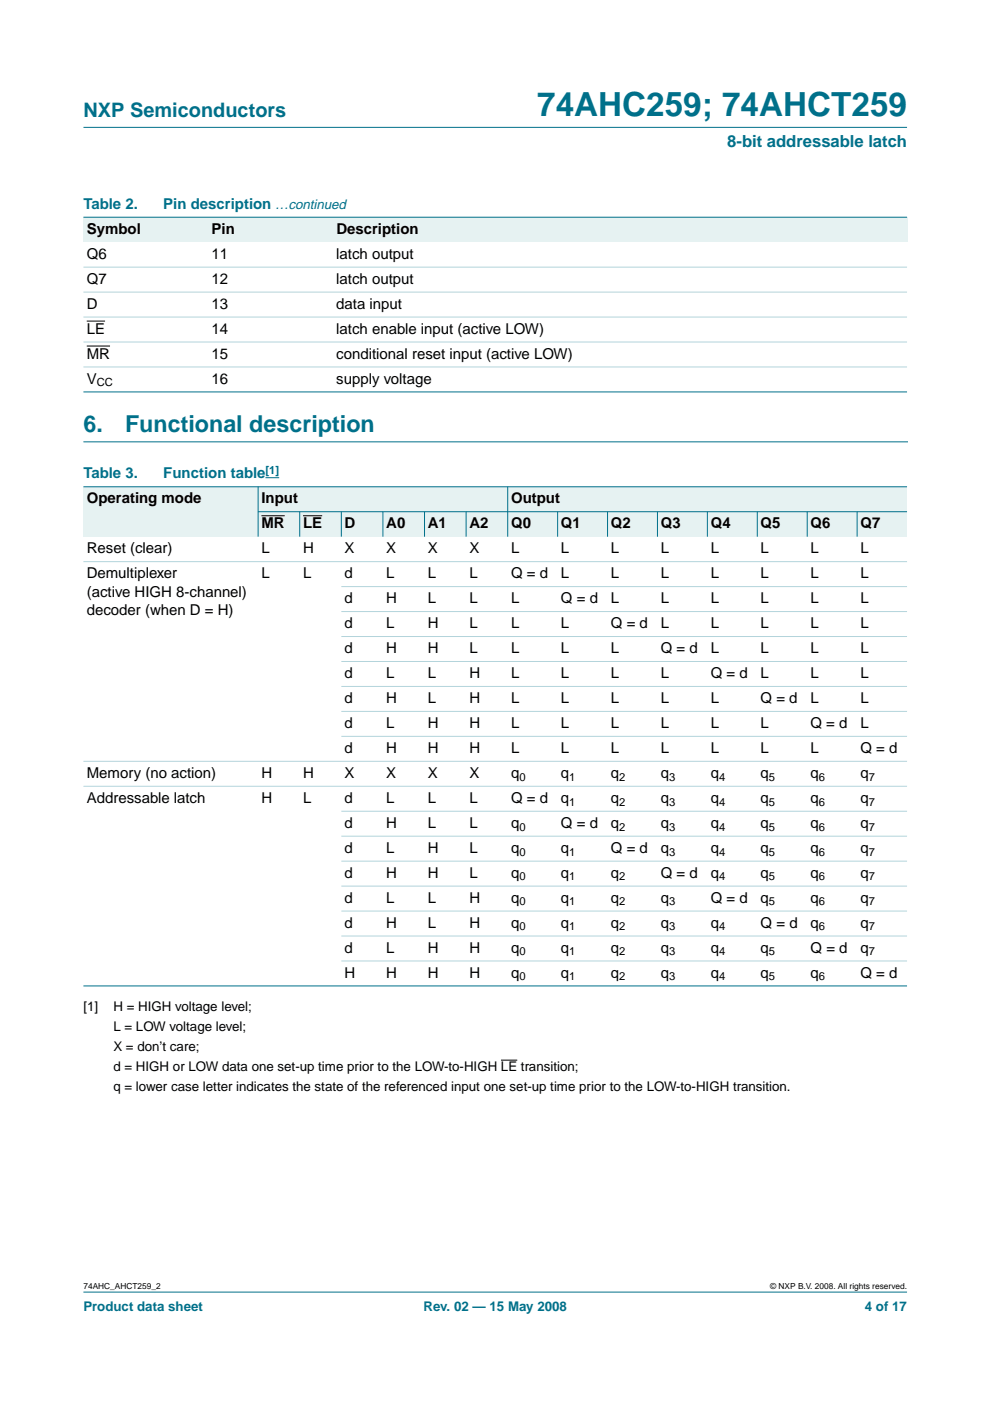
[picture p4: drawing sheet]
<svg xmlns="http://www.w3.org/2000/svg" width="210mm" height="297mm" viewBox="0 0 210 297" stroke-linecap="round" stroke-linejoin="round" font-family="sans-serif">
<defs><g id="words">
<text font-size="7.1" fill="#00708a" x="113.9" y="24.7">74AHC259; 74AHCT259</text>
<g font-size="4.9" fill="#00708a">
<text x="17.7" y="91.7">6.</text>
<text x="26.5" y="91.7">Functional description</text>
</g>
<text font-size="4.2" fill="#00708a" x="17.7" y="24.9">NXP Semiconductors</text>
<text font-size="3.5" fill="#00708a" x="154.2" y="31.1">8-bit addressable latch</text>
<g font-size="3.2" fill="#00708a">
<text x="17.7" y="44.3">Table 2.</text>
<text x="34.6" y="44.3">Pin description …continued</text>
<text x="17.7" y="101.4">Table 3.</text>
<text x="34.6" y="101.4">Function table</text>
</g>
<g font-size="3.2">
<text x="18.4" y="49.6">Symbol</text>
<text x="44.9" y="49.6">Pin</text>
<text x="71.3" y="49.6">Description</text>
<text x="18.4" y="54.9">Q6</text>
<text x="44.9" y="54.9">11</text>
<text x="71.3" y="54.9">latch output</text>
<text x="18.4" y="60.2">Q7</text>
<text x="18.4" y="65.5">D</text>
<text x="44.9" y="60.2">12</text>
<text x="44.9" y="65.5">13</text>
<text x="71.3" y="60.2">latch output</text>
<text x="71.3" y="65.5">data input</text>
<text x="18.4" y="70.7">LE</text>
<text x="44.9" y="70.7">14</text>
<text x="71.3" y="70.7">latch enable input (active LOW)</text>
<text x="18.4" y="76">MR</text>
<text x="44.9" y="76">15</text>
<text x="71.3" y="76">conditional reset input (active LOW)</text>
<text x="18.4" y="81.3">V</text>
<text x="44.9" y="81.3">16</text>
<text x="71.3" y="81.3">supply voltage</text>
<text x="18.4" y="106.7">Operating mode</text>
<text x="55.4" y="106.7">Input</text>
<text x="108.4" y="106.7">Output</text>
<text x="55.4" y="112">MR</text>
<text x="64.3" y="112">LE</text>
<text x="73.1" y="112">D</text>
<text x="81.9" y="112">A0</text>
<text x="90.7" y="112">A1</text>
<text x="99.5" y="112">A2</text>
<text x="108.4" y="112">Q0</text>
<text x="118.9" y="112">Q1</text>
<text x="129.5" y="112">Q2</text>
<text x="140.1" y="112">Q3</text>
<text x="150.7" y="112">Q4</text>
<text x="161.3" y="112">Q5</text>
<text x="171.9" y="112">Q6</text>
<text x="182.4" y="112">Q7</text>
<text x="18.4" y="117.3">Reset (clear)</text>
<text x="55.4" y="117.3">L</text>
<text x="64.3" y="117.3">H</text>
<text x="73.1" y="117.3">X</text>
<text x="81.9" y="117.3">X</text>
<text x="90.7" y="117.3">X</text>
<text x="99.5" y="117.3">X</text>
<text x="108.4" y="117.3">L</text>
<text x="118.9" y="117.3">L</text>
<text x="129.5" y="117.3">L</text>
<text x="140.1" y="117.3">L</text>
<text x="150.7" y="117.3">L</text>
<text x="161.3" y="117.3">L</text>
<text x="171.8" y="117.3">L</text>
<text x="182.4" y="117.3">L</text>
<text x="18.4" y="122.6">Demultiplexer</text>
<text x="55.4" y="122.6">L</text>
<text x="64.3" y="122.6">L</text>
<text x="73.1" y="122.6">d</text>
<text x="81.9" y="122.6">L</text>
<text x="90.7" y="122.6">L</text>
<text x="99.5" y="122.6">L</text>
<text x="108.4" y="122.6">Q = d</text>
<text x="118.9" y="122.6">L</text>
<text x="129.5" y="122.6">L</text>
<text x="140.1" y="122.6">L</text>
<text x="150.7" y="122.6">L</text>
<text x="161.3" y="122.6">L</text>
<text x="171.8" y="122.6">L</text>
<text x="182.4" y="122.6">L</text>
<text x="18.4" y="126.5">(active HIGH 8-channel)</text>
<text x="18.4" y="130.4">decoder (when D = H)</text>
<text x="73.1" y="127.9">d</text>
<text x="81.9" y="127.9">H</text>
<text x="90.7" y="127.9">L</text>
<text x="99.5" y="127.9">L</text>
<text x="108.4" y="127.9">L</text>
<text x="118.9" y="127.9">Q = d</text>
<text x="129.5" y="127.9">L</text>
<text x="140.1" y="127.9">L</text>
<text x="150.7" y="127.9">L</text>
<text x="161.3" y="127.9">L</text>
<text x="171.9" y="127.9">L</text>
<text x="182.4" y="127.9">L</text>
<text x="73.1" y="133.2">d</text>
<text x="81.9" y="133.2">L</text>
<text x="90.7" y="133.2">H</text>
<text x="99.5" y="133.2">L</text>
<text x="108.4" y="133.2">L</text>
<text x="118.9" y="133.2">L</text>
<text x="129.5" y="133.2">Q = d</text>
<text x="140.1" y="133.2">L</text>
<text x="150.7" y="133.2">L</text>
<text x="161.3" y="133.2">L</text>
<text x="171.9" y="133.2">L</text>
<text x="182.4" y="133.2">L</text>
<text x="73.1" y="138.5">d</text>
<text x="73.1" y="143.8">d</text>
<text x="81.9" y="138.5">H</text>
<text x="81.9" y="143.8">L</text>
<text x="90.7" y="138.5">H</text>
<text x="90.7" y="143.8">L</text>
<text x="99.5" y="138.5">L</text>
<text x="99.5" y="143.8">H</text>
<text x="108.4" y="143.8">L</text>
<text x="108.4" y="138.5">L</text>
<text x="118.9" y="143.8">L</text>
<text x="118.9" y="138.5">L</text>
<text x="129.5" y="143.8">L</text>
<text x="129.5" y="138.5">L</text>
<text x="140.1" y="143.8">L</text>
<text x="140.1" y="138.5">Q = d</text>
<text x="150.7" y="143.8">Q = d</text>
<text x="150.7" y="138.5">L</text>
<text x="161.3" y="143.8">L</text>
<text x="161.3" y="138.5">L</text>
<text x="171.8" y="143.8">L</text>
<text x="171.9" y="138.5">L</text>
<text x="182.4" y="143.8">L</text>
<text x="182.4" y="138.5">L</text>
<text x="73.1" y="149.1">d</text>
<text x="81.9" y="149.1">H</text>
<text x="90.7" y="149.1">L</text>
<text x="99.5" y="149.1">H</text>
<text x="108.4" y="149.1">L</text>
<text x="118.9" y="149.1">L</text>
<text x="129.5" y="149.1">L</text>
<text x="140.1" y="149.1">L</text>
<text x="150.7" y="149.1">L</text>
<text x="161.3" y="149.1">Q = d</text>
<text x="171.9" y="149.1">L</text>
<text x="182.4" y="149.1">L</text>
<text x="73.1" y="154.4">d</text>
<text x="81.9" y="154.4">L</text>
<text x="90.7" y="154.4">H</text>
<text x="99.5" y="154.4">H</text>
<text x="108.4" y="154.4">L</text>
<text x="118.9" y="154.4">L</text>
<text x="129.5" y="154.4">L</text>
<text x="140.1" y="154.4">L</text>
<text x="150.7" y="154.4">L</text>
<text x="161.3" y="154.4">L</text>
<text x="171.8" y="154.4">Q = d</text>
<text x="182.4" y="154.4">L</text>
<text x="73.1" y="159.7">d</text>
<text x="81.9" y="159.7">H</text>
<text x="90.7" y="159.7">H</text>
<text x="99.5" y="159.7">H</text>
<text x="108.4" y="159.7">L</text>
<text x="118.9" y="159.7">L</text>
<text x="129.5" y="159.7">L</text>
<text x="140.1" y="159.7">L</text>
<text x="150.7" y="159.7">L</text>
<text x="161.3" y="159.7">L</text>
<text x="171.8" y="159.7">L</text>
<text x="182.4" y="159.7">Q = d</text>
<text x="18.4" y="164.9">Memory (no action)</text>
<text x="55.4" y="164.9">H</text>
<text x="64.3" y="164.9">H</text>
<text x="73.1" y="164.9">X</text>
<text x="81.9" y="164.9">X</text>
<text x="90.7" y="164.9">X</text>
<text x="99.5" y="164.9">X</text>
<text x="108.4" y="164.9">q</text>
<text x="118.9" y="164.9">q</text>
<text x="129.5" y="164.9">q</text>
<text x="140.1" y="164.9">q</text>
<text x="150.7" y="164.9">q</text>
<text x="161.3" y="164.9">q</text>
<text x="171.9" y="164.9">q</text>
<text x="182.4" y="164.9">q</text>
<text x="18.4" y="170.2">Addressable latch</text>
<text x="55.4" y="170.2">H</text>
<text x="64.3" y="170.2">L</text>
<text x="73.1" y="170.2">d</text>
<text x="81.9" y="170.2">L</text>
<text x="90.7" y="170.2">L</text>
<text x="99.5" y="170.2">L</text>
<text x="108.4" y="170.2">Q = d</text>
<text x="118.9" y="170.2">q</text>
<text x="129.5" y="170.2">q</text>
<text x="140.1" y="170.2">q</text>
<text x="150.7" y="170.2">q</text>
<text x="161.3" y="170.2">q</text>
<text x="171.9" y="170.2">q</text>
<text x="182.4" y="170.2">q</text>
<text x="73.1" y="175.5">d</text>
<text x="81.9" y="175.5">H</text>
<text x="90.7" y="175.5">L</text>
<text x="99.5" y="175.5">L</text>
<text x="108.4" y="175.5">q</text>
<text x="118.9" y="175.5">Q = d</text>
<text x="129.5" y="175.5">q</text>
<text x="140.1" y="175.5">q</text>
<text x="150.7" y="175.5">q</text>
<text x="161.3" y="175.5">q</text>
<text x="171.9" y="175.5">q</text>
<text x="182.4" y="175.5">q</text>
<text x="73.1" y="180.8">d</text>
<text x="81.9" y="180.8">L</text>
<text x="90.7" y="180.8">H</text>
<text x="99.5" y="180.8">L</text>
<text x="108.4" y="180.8">q</text>
<text x="118.9" y="180.8">q</text>
<text x="129.5" y="180.8">Q = d</text>
<text x="140.1" y="180.8">q</text>
<text x="150.7" y="180.8">q</text>
<text x="161.3" y="180.8">q</text>
<text x="171.9" y="180.8">q</text>
<text x="182.4" y="180.8">q</text>
<text x="73.1" y="186.1">d</text>
<text x="73.1" y="191.4">d</text>
<text x="81.9" y="186.1">H</text>
<text x="81.9" y="191.4">L</text>
<text x="90.7" y="186.1">H</text>
<text x="90.7" y="191.4">L</text>
<text x="99.5" y="186.1">L</text>
<text x="99.5" y="191.4">H</text>
<text x="108.4" y="186.1">q</text>
<text x="108.4" y="191.4">q</text>
<text x="118.9" y="186.1">q</text>
<text x="118.9" y="191.4">q</text>
<text x="129.5" y="186.1">q</text>
<text x="129.5" y="191.4">q</text>
<text x="140.1" y="186.1">Q = d</text>
<text x="140.1" y="191.4">q</text>
<text x="150.7" y="191.4">Q = d</text>
<text x="150.7" y="186.1">q</text>
<text x="161.3" y="186.1">q</text>
<text x="161.3" y="191.4">q</text>
<text x="171.9" y="186.1">q</text>
<text x="171.9" y="191.4">q</text>
<text x="182.4" y="186.1">q</text>
<text x="182.4" y="191.4">q</text>
<text x="73.1" y="196.7">d</text>
<text x="81.9" y="196.7">H</text>
<text x="90.7" y="196.7">L</text>
<text x="99.5" y="196.7">H</text>
<text x="108.4" y="196.7">q</text>
<text x="118.9" y="196.7">q</text>
<text x="129.5" y="196.7">q</text>
<text x="140.1" y="196.7">q</text>
<text x="150.7" y="196.7">q</text>
<text x="161.3" y="196.7">Q = d</text>
<text x="171.9" y="196.7">q</text>
<text x="182.4" y="196.7">q</text>
<text x="73.1" y="202">d</text>
<text x="81.9" y="202">L</text>
<text x="90.7" y="202">H</text>
<text x="99.5" y="202">H</text>
<text x="108.4" y="202">q</text>
<text x="118.9" y="202">q</text>
<text x="129.5" y="202">q</text>
<text x="140.1" y="202">q</text>
<text x="150.7" y="202">q</text>
<text x="161.3" y="202">q</text>
<text x="171.9" y="202">Q = d</text>
<text x="182.4" y="202">q</text>
<text x="73.1" y="207.3">H</text>
<text x="81.9" y="207.3">H</text>
<text x="90.7" y="207.3">H</text>
<text x="99.5" y="207.3">H</text>
<text x="108.4" y="207.3">q</text>
<text x="118.9" y="207.3">q</text>
<text x="129.5" y="207.3">q</text>
<text x="140.1" y="207.3">q</text>
<text x="150.7" y="207.3">q</text>
<text x="161.3" y="207.3">q</text>
<text x="171.9" y="207.3">q</text>
<text x="182.4" y="207.3">Q = d</text>
</g>
<g font-size="2.8">
<text x="17.7" y="214.5">[1]</text>
<text x="24" y="214.5">H = HIGH voltage level;</text>
<text x="24" y="218.7">L = LOW voltage level;</text>
<text x="24" y="222.9">X = don’t care;</text>
<text x="24" y="227.2">d = HIGH or LOW data one set-up time prior to the LOW-to-HIGH LE transition;</text>
<text x="24" y="231.4">q = lower case letter indicates the state of the referenced input one set-up time prior to the LOW-to-HIGH transition.</text>
</g>
<g font-size="2.8" fill="#00708a">
<text x="17.7" y="278">Product data sheet</text>
<text x="89.8" y="278">Rev. 02 — 15 May 2008</text>
<text x="183.4" y="278">4 of 17</text>
</g>
<g font-size="2.4">
<text x="20.5" y="81.9">CC</text>
<text x="110.1" y="165.5">0</text>
<text x="120.7" y="165.5">1</text>
<text x="131.3" y="165.5">2</text>
<text x="141.9" y="165.5">3</text>
<text x="152.4" y="165.5">4</text>
<text x="163" y="165.5">5</text>
<text x="173.6" y="165.5">6</text>
<text x="184.2" y="165.5">7</text>
<text x="120.7" y="170.8">1</text>
<text x="131.3" y="170.8">2</text>
<text x="141.9" y="170.8">3</text>
<text x="152.4" y="170.8">4</text>
<text x="163" y="170.8">5</text>
<text x="173.6" y="170.8">6</text>
<text x="184.2" y="170.8">7</text>
<text x="110.1" y="176.1">0</text>
<text x="131.3" y="176.1">2</text>
<text x="141.9" y="176.1">3</text>
<text x="152.4" y="176.1">4</text>
<text x="163" y="176.1">5</text>
<text x="173.6" y="176.1">6</text>
<text x="184.2" y="176.1">7</text>
<text x="110.1" y="181.4">0</text>
<text x="120.7" y="181.4">1</text>
<text x="141.9" y="181.4">3</text>
<text x="152.4" y="181.4">4</text>
<text x="163" y="181.4">5</text>
<text x="173.6" y="181.4">6</text>
<text x="184.2" y="181.4">7</text>
<text x="110.1" y="186.7">0</text>
<text x="110.1" y="192">0</text>
<text x="120.7" y="186.7">1</text>
<text x="120.7" y="192">1</text>
<text x="131.3" y="186.7">2</text>
<text x="131.3" y="192">2</text>
<text x="141.9" y="192">3</text>
<text x="152.4" y="186.7">4</text>
<text x="163" y="186.7">5</text>
<text x="163" y="192">5</text>
<text x="173.6" y="186.7">6</text>
<text x="173.6" y="192">6</text>
<text x="184.2" y="186.7">7</text>
<text x="184.2" y="192">7</text>
<text x="110.1" y="197.3">0</text>
<text x="120.7" y="197.3">1</text>
<text x="131.3" y="197.3">2</text>
<text x="141.9" y="197.3">3</text>
<text x="152.4" y="197.3">4</text>
<text x="173.6" y="197.3">6</text>
<text x="184.2" y="197.3">7</text>
<text x="110.1" y="202.6">0</text>
<text x="120.7" y="202.6">1</text>
<text x="131.3" y="202.6">2</text>
<text x="141.9" y="202.6">3</text>
<text x="152.4" y="202.6">4</text>
<text x="163" y="202.6">5</text>
<text x="184.2" y="202.6">7</text>
<text x="110.1" y="207.8">0</text>
<text x="120.7" y="207.8">1</text>
<text x="131.3" y="207.8">2</text>
<text x="141.9" y="207.8">3</text>
<text x="152.4" y="207.8">4</text>
<text x="163" y="207.8">5</text>
<text x="173.6" y="207.8">6</text>
</g>
<text font-size="2.4" fill="#00f" x="56.3" y="100.5">[1]</text>
<g font-size="1.8">
<text x="17.7" y="273.4">74AHC_AHCT259_2</text>
<text x="163.3" y="273.4">© NXP B.V. 2008. All rights reserved.</text>
</g>
</g></defs>
<g fill="#00708a" stroke="#00708a" stroke-width=".21">
<path d="M17.7 273.9h174.6z"/>
<path d="M17.7 27h174.6z"/>
</g>
<path d="M17.7 93.7h174.7" fill="none" stroke="#00708a" stroke-width=".21"/>
<path d="M18.4 68.1h3.9M18.4 73.4h4.9M106.2 224.8h3.5" fill="none" stroke="#000" stroke-width=".21"/>
<g fill="#e6f2f2">
<path d="M17.7 46.1h26.4v5.2h-26.4z" fill-rule="evenodd"/>
<path d="M44.1 46.1h26.5v5.2h-26.5z" fill-rule="evenodd"/>
<path d="M70.6 46.1h121.7v5.2h-121.7z" fill-rule="evenodd"/>
</g>
<g fill="#00708a" stroke="#00708a" stroke-width=".21">
<path d="M17.7 46.1h174.6z"/>
<path d="M17.7 83.1h174.6z"/>
</g>
<g fill="#b3d4db" stroke="#b3d4db" stroke-width=".21">
<path d="M17.7 56.6h174.6z"/>
<path d="M17.7 61.9h174.6z"/>
<path d="M17.7 67.2h174.6z"/>
<path d="M17.7 72.5h174.6z"/>
<path d="M17.7 77.8h174.6z"/>
</g>
<path d="M56.3 101.3h2.9" fill="none" stroke="#00f" stroke-width=".21"/>
<g fill="#e6f2f2">
<path d="M17.7 103.2h37v10.6h-37z" fill-rule="evenodd"/>
<path d="M54.7 103.2h52.9v5.3h-52.9z" fill-rule="evenodd"/>
<path d="M107.6 103.2h84.7v5.3h-84.7z" fill-rule="evenodd"/>
<path d="M54.7 108.5h8.8v5.3h-8.8z" fill-rule="evenodd"/>
</g>
<path d="M55.4 109.4h5z" fill="#000" stroke="#000" stroke-width=".21"/>
<path d="M63.5 108.5h8.9v5.3h-8.9z" fill-rule="evenodd" fill="#e6f2f2"/>
<path d="M64.3 109.4h4z" fill="#000" stroke="#000" stroke-width=".21"/>
<g fill="#e6f2f2">
<path d="M72.4 108.5h8.8v5.3h-8.8z" fill-rule="evenodd"/>
<path d="M81.2 108.5h8.8v5.3h-8.8z" fill-rule="evenodd"/>
<path d="M90 108.5h8.8v5.3h-8.8z" fill-rule="evenodd"/>
<path d="M98.8 108.5h8.8v5.3h-8.8z" fill-rule="evenodd"/>
<path d="M107.6 108.5h10.6v5.3h-10.6z" fill-rule="evenodd"/>
<path d="M118.2 108.5h10.6v5.3h-10.6z" fill-rule="evenodd"/>
<path d="M128.8 108.5h10.6v5.3h-10.6z" fill-rule="evenodd"/>
<path d="M139.4 108.5h10.6v5.3h-10.6z" fill-rule="evenodd"/>
<path d="M150 108.5h10.6v5.3h-10.6z" fill-rule="evenodd"/>
<path d="M160.6 108.5h10.5v5.3h-10.5z" fill-rule="evenodd"/>
<path d="M171.1 108.5h10.6v5.3h-10.6z" fill-rule="evenodd"/>
<path d="M181.7 108.5h10.6v5.3h-10.6z" fill-rule="evenodd"/>
</g>
<g fill="#00708a" stroke="#00708a" stroke-width=".21">
<path d="M54.7 103.2v10.6z"/>
<path d="M63.5 108.5v5.3z"/>
<path d="M72.4 108.5v5.3z"/>
<path d="M81.2 108.5v5.3z"/>
<path d="M90 108.5v5.3z"/>
<path d="M98.8 108.5v5.3z"/>
<path d="M107.6 103.2v10.6z"/>
<path d="M118.2 108.5v5.3z"/>
<path d="M128.8 108.5v5.3z"/>
<path d="M139.4 108.5v5.3z"/>
<path d="M150 108.5v5.3z"/>
<path d="M160.6 108.5v5.3z"/>
<path d="M171.1 108.5v5.3z"/>
<path d="M181.7 108.5v5.3z"/>
<path d="M17.7 103.2h174.6z"/>
<path d="M54.7 108.5h137.6z"/>
<path d="M17.7 209h174.6z"/>
</g>
<g fill="#b3d4db" stroke="#b3d4db" stroke-width=".21">
<path d="M17.7 119.1h174.6z"/>
<path d="M72.4 124.4h119.9z"/>
<path d="M72.4 129.7h119.9z"/>
<path d="M72.4 135h119.9z"/>
<path d="M72.4 140.2h119.9z"/>
<path d="M72.4 145.5h119.9z"/>
<path d="M72.4 150.8h119.9z"/>
<path d="M72.4 156.1h119.9z"/>
<path d="M17.7 161.4h174.6z"/>
<path d="M17.7 166.7h174.6z"/>
<path d="M72.4 172h119.9z"/>
<path d="M72.4 177.3h119.9z"/>
<path d="M72.4 182.6h119.9z"/>
<path d="M72.4 187.9h119.9z"/>
<path d="M72.4 193.2h119.9z"/>
<path d="M72.4 198.5h119.9z"/>
<path d="M72.4 203.7h119.9z"/>
</g>
<use href="#words"/>
</svg>
